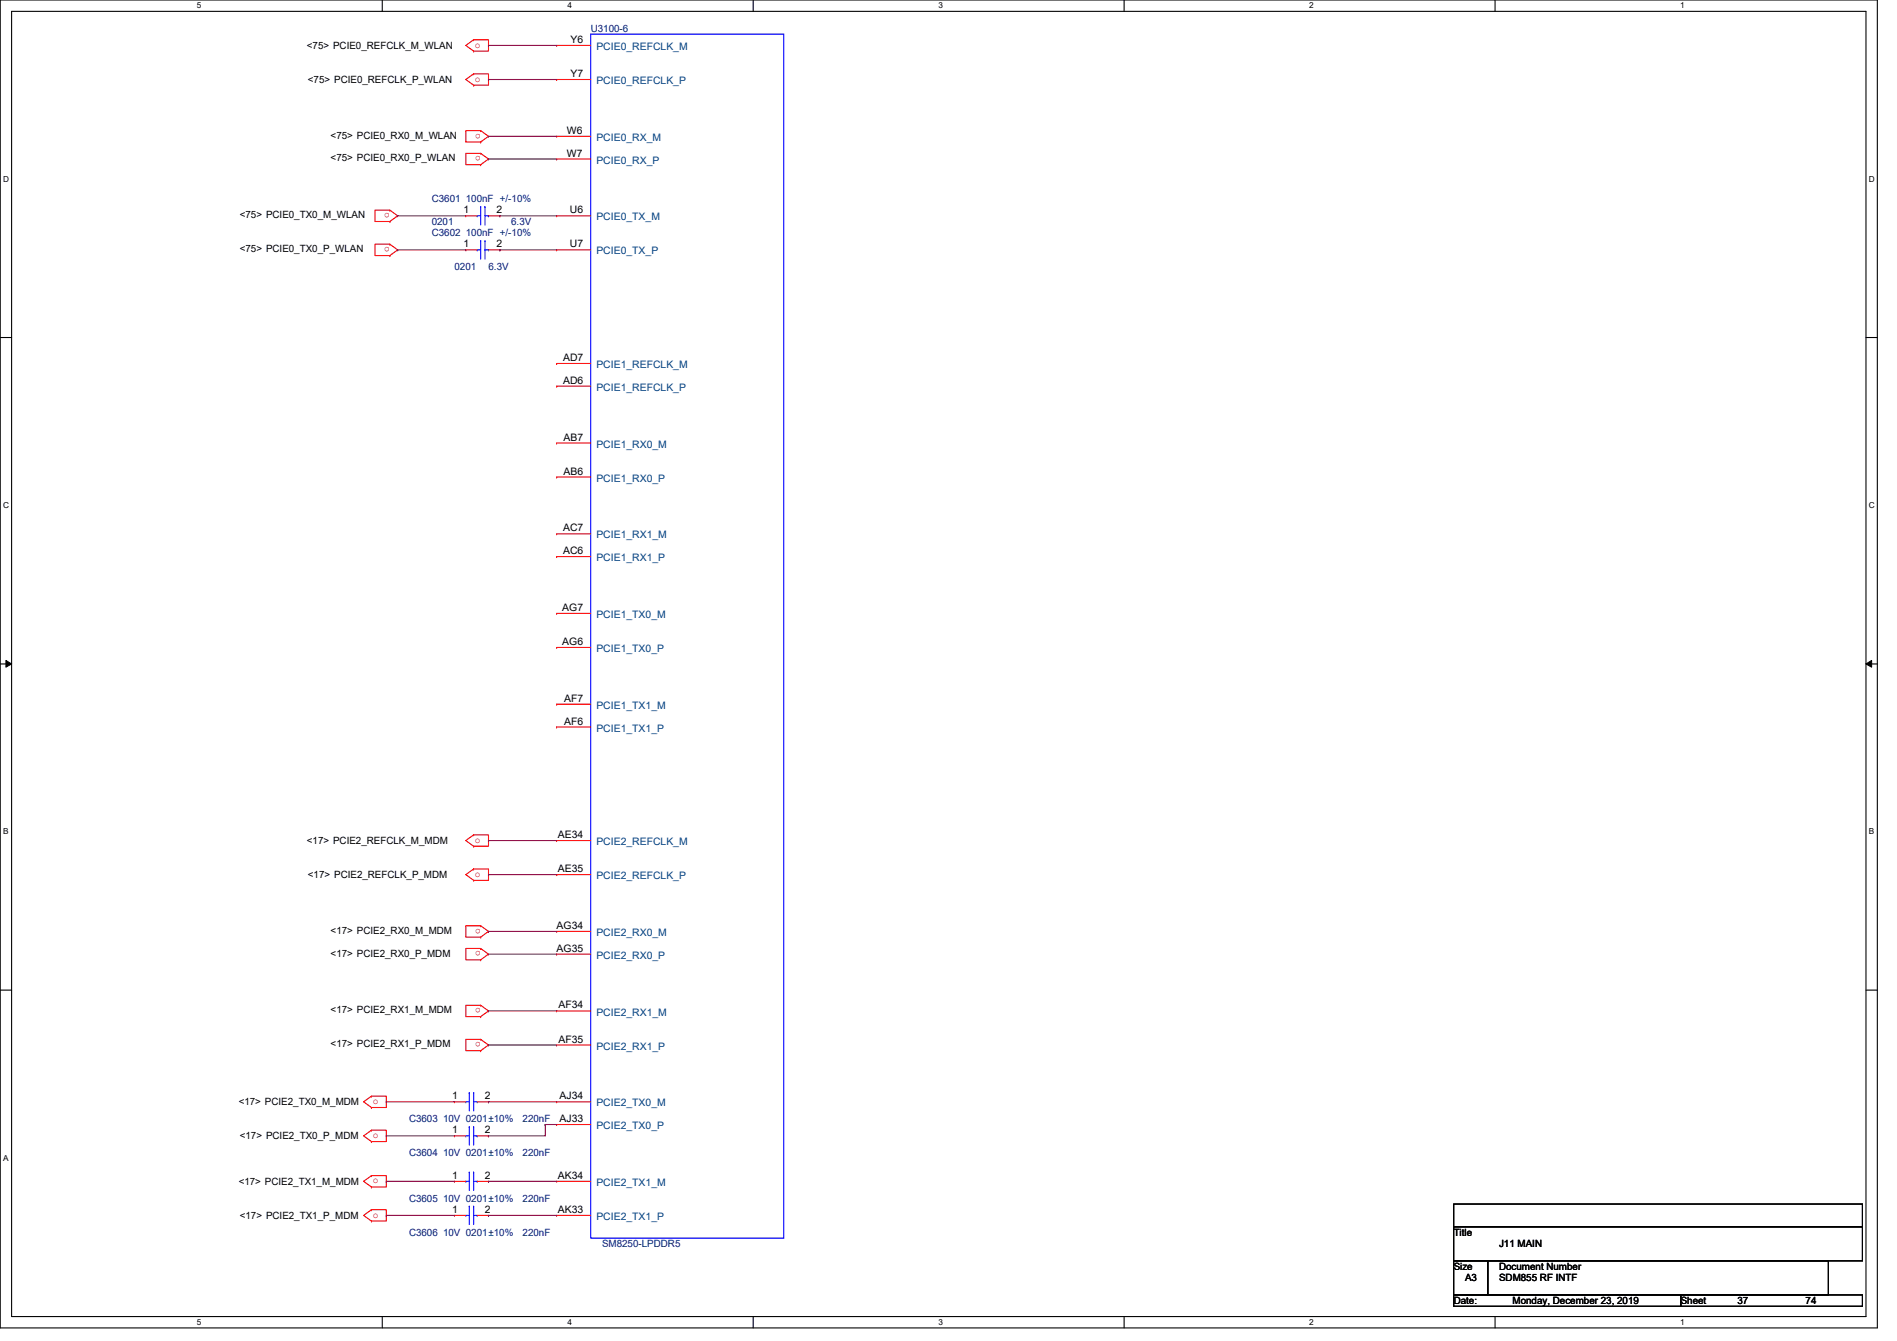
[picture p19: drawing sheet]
<svg xmlns="http://www.w3.org/2000/svg" width="297mm" height="210mm" viewBox="0 0 297 210" stroke-linecap="round" stroke-linejoin="round" font-family="sans-serif">
<defs><g id="words">
<g font-size="1.6" fill="#000080">
<text x="92.5" y="5">U3100-6</text>
<text x="67.6" y="31.7">C3601 100nF +/-10%</text>
<text x="67.6" y="35.2">0201</text>
<text x="80" y="35.2">6.3V</text>
<text x="67.6" y="37">C3602 100nF +/-10%</text>
<text x="71.2" y="42.3">0201</text>
<text x="76.5" y="42.3">6.3V</text>
<text x="64" y="175.7">C3603</text>
<text x="69.4" y="175.7">10V 0201±10%</text>
<text x="81.8" y="175.7">220nF</text>
<text x="64" y="181">C3604</text>
<text x="69.4" y="181">10V 0201±10%</text>
<text x="81.8" y="181">220nF</text>
<text x="64" y="188.1">C3605</text>
<text x="69.4" y="188.1">10V 0201±10%</text>
<text x="81.8" y="188.1">220nF</text>
<text x="64" y="193.5">C3606</text>
<text x="69.4" y="193.5">10V 0201±10%</text>
<text x="81.8" y="193.5">220nF</text>
<text x="94.3" y="195.2">SM8250-LPDDR5</text>
</g>
<g font-size="1.6">
<text x="48" y="7.7">&lt;75&gt; PCIE0_REFCLK_M_WLAN</text>
<text x="89.3" y="6.7">Y6</text>
<text x="48.2" y="13">&lt;75&gt; PCIE0_REFCLK_P_WLAN</text>
<text x="89.3" y="12.1">Y7</text>
<text x="51.8" y="21.7">&lt;75&gt; PCIE0_RX0_M_WLAN</text>
<text x="88.8" y="21">W6</text>
<text x="51.8" y="25.3">&lt;75&gt; PCIE0_RX0_P_WLAN</text>
<text x="88.8" y="24.5">W7</text>
<text x="37.5" y="34.2">&lt;75&gt; PCIE0_TX0_M_WLAN</text>
<text x="72.6" y="33.4">1</text>
<text x="77.7" y="33.4">2</text>
<text x="89.2" y="33.4">U6</text>
<text x="37.5" y="39.5">&lt;75&gt; PCIE0_TX0_P_WLAN</text>
<text x="72.6" y="38.7">1</text>
<text x="77.7" y="38.7">2</text>
<text x="89.2" y="38.7">U7</text>
<text x="88.2" y="56.5">AD7</text>
<text x="88.2" y="60.1">AD6</text>
<text x="88.3" y="69">AB7</text>
<text x="88.3" y="74.3">AB6</text>
<text x="88.2" y="83.2">AC7</text>
<text x="88.2" y="86.7">AC6</text>
<text x="88" y="95.6">AG7</text>
<text x="88" y="101">AG6</text>
<text x="88.3" y="109.9">AF7</text>
<text x="88.3" y="113.4">AF6</text>
<text x="87.4" y="131.2">AE34</text>
<text x="48" y="132.1">&lt;17&gt; PCIE2_REFCLK_M_MDM</text>
<text x="48.2" y="137.5">&lt;17&gt; PCIE2_REFCLK_P_MDM</text>
<text x="87.4" y="136.5">AE35</text>
<text x="51.8" y="149.7">&lt;17&gt; PCIE2_RX0_P_MDM</text>
<text x="51.8" y="146.2">&lt;17&gt; PCIE2_RX0_M_MDM</text>
<text x="87.2" y="149">AG35</text>
<text x="87.2" y="145.4">AG34</text>
<text x="51.8" y="158.6">&lt;17&gt; PCIE2_RX1_M_MDM</text>
<text x="87.5" y="157.9">AF34</text>
<text x="51.8" y="164">&lt;17&gt; PCIE2_RX1_P_MDM</text>
<text x="87.5" y="163.2">AF35</text>
<text x="37.4" y="173">&lt;17&gt; PCIE2_TX0_M_MDM</text>
<text x="70.8" y="172.1">1</text>
<text x="75.9" y="172.1">2</text>
<text x="87.6" y="172.1">AJ34</text>
<text x="37.5" y="178.3">&lt;17&gt; PCIE2_TX0_P_MDM</text>
<text x="70.8" y="177.4">1</text>
<text x="75.9" y="177.4">2</text>
<text x="87.6" y="175.6">AJ33</text>
<text x="37.4" y="185.5">&lt;17&gt; PCIE2_TX1_M_MDM</text>
<text x="70.8" y="184.5">1</text>
<text x="75.9" y="184.5">2</text>
<text x="87.4" y="184.5">AK34</text>
<text x="37.5" y="190.8">&lt;17&gt; PCIE2_TX1_P_MDM</text>
<text x="70.8" y="189.9">1</text>
<text x="75.9" y="189.9">2</text>
<text x="87.4" y="189.9">AK33</text>
<text x="227.6" y="193.5">Title</text>
<text x="234.7" y="195.2">J11 MAIN</text>
<text x="227.6" y="198.8">Size</text>
<text x="229.4" y="200.6">A3</text>
<text x="234.7" y="198.8">Document Number</text>
<text x="234.7" y="200.6">SDM855 RF INTF</text>
<text x="227.6" y="204.1">Date:</text>
<text x="236.8" y="204.1">Monday, December 23, 2019</text>
<text x="263.2" y="204.1">Sheet</text>
<text x="272.1" y="204.1">37</text>
<text x="282.7" y="204.1">74</text>
</g>
<g font-size="1.6" fill="#f00">
<text x="74.4" y="7.5">o</text>
<text x="74.4" y="12.8">o</text>
<text x="75.3" y="20.9" transform="rotate(180 75.3 20.9)">o</text>
<text x="75.3" y="24.5" transform="rotate(180 75.3 24.5)">o</text>
<text x="61" y="33.4" transform="rotate(180 61 33.4)">o</text>
<text x="61" y="38.7" transform="rotate(180 61 38.7)">o</text>
<text x="74.4" y="131.9">o</text>
<text x="74.4" y="137.2">o</text>
<text x="75.3" y="145.4" transform="rotate(180 75.3 145.4)">o</text>
<text x="75.3" y="148.9" transform="rotate(180 75.3 148.9)">o</text>
<text x="75.3" y="157.8" transform="rotate(180 75.3 157.8)">o</text>
<text x="75.3" y="163.2" transform="rotate(180 75.3 163.2)">o</text>
<text x="58.4" y="172.8">o</text>
<text x="58.4" y="178.1">o</text>
<text x="58.4" y="185.2">o</text>
<text x="58.4" y="190.6">o</text>
</g>
<g font-size="1.6" fill="#004080">
<text x="93.4" y="7.8">PCIE0_REFCLK_M</text>
<text x="93.4" y="13.2">PCIE0_REFCLK_P</text>
<text x="93.4" y="22.1">PCIE0_RX_M</text>
<text x="93.4" y="25.6">PCIE0_RX_P</text>
<text x="93.4" y="34.5">PCIE0_TX_M</text>
<text x="93.4" y="39.8">PCIE0_TX_P</text>
<text x="93.4" y="57.6">PCIE1_REFCLK_M</text>
<text x="93.4" y="61.2">PCIE1_REFCLK_P</text>
<text x="93.4" y="70.1">PCIE1_RX0_M</text>
<text x="93.4" y="75.4">PCIE1_RX0_P</text>
<text x="93.4" y="84.3">PCIE1_RX1_M</text>
<text x="93.4" y="87.8">PCIE1_RX1_P</text>
<text x="93.4" y="96.7">PCIE1_TX0_M</text>
<text x="93.4" y="102.1">PCIE1_TX0_P</text>
<text x="93.4" y="111">PCIE1_TX1_M</text>
<text x="93.4" y="114.5">PCIE1_TX1_P</text>
<text x="93.4" y="132.3">PCIE2_REFCLK_M</text>
<text x="93.4" y="137.6">PCIE2_REFCLK_P</text>
<text x="93.4" y="146.5">PCIE2_RX0_M</text>
<text x="93.4" y="150.1">PCIE2_RX0_P</text>
<text x="93.4" y="159">PCIE2_RX1_M</text>
<text x="93.4" y="164.3">PCIE2_RX1_P</text>
<text x="93.4" y="173.2">PCIE2_TX0_M</text>
<text x="93.4" y="176.7">PCIE2_TX0_P</text>
<text x="93.4" y="185.6">PCIE2_TX1_M</text>
<text x="93.4" y="191">PCIE2_TX1_P</text>
</g>
<g font-size="1.3">
<text x="30.8" y="1.3">5</text>
<text x="88.9" y="1.3">4</text>
<text x="146.9" y="1.3">3</text>
<text x="205" y="1.3">2</text>
<text x="263.1" y="1.3">1</text>
<text x=".5" y="28.4">D</text>
<text x="292.6" y="28.4">D</text>
<text x=".5" y="79.5">C</text>
<text x="292.6" y="79.5">C</text>
<text x=".5" y="130.6">B</text>
<text x="292.6" y="130.6">B</text>
<text x=".5" y="181.7">A</text>
<text x="30.8" y="207.4">5</text>
<text x="88.9" y="207.4">4</text>
<text x="146.9" y="207.4">3</text>
<text x="205" y="207.4">2</text>
<text x="263.1" y="207.4">1</text>
</g>
</g></defs>
<path d="M0 0h294v207.9h-294zM1.8 1.8h290.4v204.3h-290.4z" fill="none" stroke="#000" stroke-width=".17"/>
<g fill="#fff">
<path d="M30.8 .2h.7v1.4h-.7z"/>
<path d="M30.8 206.2h.7v1.4h-.7z"/>
</g>
<path d="M59.9 0v1.8M59.9 206.1v1.8" fill="none" stroke="#000" stroke-width=".17"/>
<g fill="#fff">
<path d="M88.9 .2h.6v1.4h-.6z"/>
<path d="M88.9 206.2h.6v1.4h-.6z"/>
</g>
<path d="M117.9 0v1.8M117.9 206.1v1.8" fill="none" stroke="#000" stroke-width=".17"/>
<g fill="#fff">
<path d="M146.9 .2h.7v1.4h-.7z"/>
<path d="M146.9 206.2h.7v1.4h-.7z"/>
</g>
<path d="M176 0v1.8M176 206.1v1.8" fill="none" stroke="#000" stroke-width=".17"/>
<g fill="#fff">
<path d="M205 .2h.7v1.4h-.7z"/>
<path d="M205 206.2h.7v1.4h-.7z"/>
</g>
<path d="M234.1 0v1.8M234.1 206.1v1.8" fill="none" stroke="#000" stroke-width=".17"/>
<g fill="#fff">
<path d="M263.1 .2h.7v1.4h-.7z"/>
<path d="M263.1 206.2h.7v1.4h-.7z"/>
<path d="M.5 27.3h.9v1.4h-.9z"/>
<path d="M292.6 27.3h.9v1.4h-.9z"/>
<path d="M.5 78.4h.9v1.4h-.9z"/>
<path d="M292.6 78.4h.9v1.4h-.9z"/>
</g>
<path d="M0 52.8h1.8M292.2 52.8h1.8" fill="none" stroke="#000" stroke-width=".17"/>
<g fill="#fff">
<path d="M.5 129.5h.8v1.4h-.8z"/>
<path d="M292.6 129.5h.8v1.4h-.8z"/>
</g>
<path d="M0 103.9h1.8M292.2 103.9h1.8" fill="none" stroke="#000" stroke-width=".17"/>
<path d="M.9 103.4l.9 .5-.9 .5zM292.2 103.9l.9-.5v1z" fill="#000"/>
<path d="M.9 103.4l.9 .5-.9 .5zM292.2 103.9l.9-.5v1z" fill="none" stroke="#000" stroke-width=".16"/>
<path d="M.5 180.5h.8v1.4h-.8z" fill="#fff"/>
<path d="M0 155h1.8M292.2 155h1.8M227.6 188.5h64v3.5h-64zM227.6 192h64v5.4h-64zM227.6 197.4h5.4v5.3h-5.4zM233 197.4h53.3v5.3h-53.3zM227.6 202.7h35.6v1.8h-35.6zM263.2 202.7h28.4v1.8h-28.4z" fill="none" stroke="#000" stroke-width=".17"/>
<g fill="none" stroke="#f00" stroke-width=".17">
<path d="M74.2 6.2h.1M74.2 8h.1M74.2 6.2h2.3v1.8h-2.3M74.2 11.6h.1M74.2 13.3h.1M74.2 11.6h2.3v1.7h-2.3M74.2 6.2l-1.3 .9 1.3 .9M74.2 11.6l-1.3 .8 1.3 .9M87.2 7.1h.1M87.2 12.4h.1M87.2 7.1h5.3M87.2 12.4h5.3"/>
<path d="M61 34.7h.1M61 32.9h.1M61 32.9h-2.3v1.8h2.3M61 38.2h.1M61 38.2h-2.3v1.8h2.3M61 32.9l1.3 .9-1.3 .9M61 38.2l1.3 .9-1.3 .9M72.9 39.1h.1M72.9 33.8h.1M72.9 39.1h1.8M72.9 33.8h1.8M75.3 22.2h.1"/>
<path d="M75.3 20.4h.1M75.3 20.4h-2.4v1.8h2.4M75.3 25.8h.1M75.3 24h.1M75.3 24h-2.4v1.8h2.4M75.3 20.4l1.2 .9-1.2 .9M75.3 24l1.2 .9-1.2 .9M76.5 39.1h1.8M76.5 33.8h1.8M78.3 39.1h.1M78.3 33.8h.1M87.2 21.3h.1"/>
<path d="M87.2 24.9h.1M87.2 33.8h.1M87.2 39.1h.1M87.2 39.1h5.3M87.2 33.8h5.3M87.2 21.3h5.3M87.2 24.9h5.3M61 40h.1M87.2 56.9h.1M87.2 56.9h5.3M87.2 74.7h.1M87.2 74.7h5.3"/>
<path d="M87.2 60.5h.1M87.2 69.3h.1M87.2 60.5h5.3M87.2 69.3h5.3M87.2 83.6h.1M87.2 87.1h.1M87.2 96h.1M87.2 83.6h5.3M87.2 87.1h5.3M87.2 96h5.3M87.2 101.3h.1M87.2 110.2h.1"/>
<path d="M87.2 113.8h.1M87.2 101.3h5.3M87.2 110.2h5.3M87.2 113.8h5.3M74.2 130.7h.1M74.2 132.5h.1M74.2 130.7h2.3v1.8h-2.3M74.2 136h.1M74.2 137.8h.1M74.2 136h2.3v1.8h-2.3M74.2 130.7l-1.3 .9 1.3 .9M74.2 136l-1.3 .9 1.3 .9"/>
<path d="M87.2 131.6h.1M87.2 136.9h.1M87.2 131.6h5.3M87.2 136.9h5.3M75.3 146.7h.1M75.3 144.9h.1M75.3 144.9h-2.4v1.8h2.4M75.3 150.2h.1M75.3 148.5h.1M75.3 148.5h-2.4v1.7h2.4M75.3 159.1h.1M75.3 157.4h.1"/>
<path d="M75.3 157.4h-2.4v1.7h2.4M75.3 144.9l1.2 .9-1.2 .9M75.3 148.5l1.2 .9-1.2 .8M75.3 157.4l1.2 .8-1.2 .9M87.2 145.8h.1M87.2 149.3h.1M87.2 158.2h.1M87.2 145.8h5.3M87.2 149.3h5.3M87.2 158.2h5.3M58.2 171.6h.1M58.2 173.4h.1"/>
<path d="M58.2 171.6h2.3v1.8h-2.3M58.2 176.9h.1M58.2 178.7h.1M58.2 176.9h2.3v1.8h-2.3M58.2 171.6l-1.3 .9 1.3 .9M58.2 176.9l-1.3 .9 1.3 .9M71.2 172.5h.1M71.2 177.8h.1M71.2 172.5h1.7M71.2 177.8h1.7M74.7 172.5h1.8M74.7 177.8h1.8"/>
<path d="M75.3 164.5h.1M75.3 162.7h.1M75.3 162.7h-2.4v1.8h2.4M75.3 162.7l1.2 .9-1.2 .9M76.5 172.5h.1M76.5 177.8h.1M87.2 163.6h.1M87.2 172.5h.1M87.2 176h.1M87.2 172.5h5.3M87.2 163.6h5.3M87.2 176h5.3"/>
<path d="M58.2 184h.1M58.2 185.8h.1M58.2 184h2.3v1.8h-2.3M58.2 189.4h.1M58.2 191.1h.1M58.2 189.4h2.3v1.7h-2.3M58.2 184l-1.3 .9 1.3 .9M58.2 189.4l-1.3 .8 1.3 .9M71.2 190.2h.1M71.2 190.2h1.7M71.2 184.9h.1M71.2 184.9h1.7"/>
<path d="M74.7 190.2h1.8M74.7 184.9h1.8M76.5 190.2h.1M76.5 184.9h.1M87.2 184.9h.1M87.2 190.2h.1M87.2 184.9h5.3M87.2 190.2h5.3"/>
</g>
<g fill="none" stroke="#00f" stroke-width=".17">
<path d="M92.5 5.3h30.2v188.5h-30.2zM74.7 39.1h.1M74.7 33.8h.1M74.7 39.1h.6M74.7 33.8h.6M75.3 37.7h.1M75.3 32.3h.1M75.3 32.3v2.9M75.3 37.7v2.9M75.9 37.7h.1M75.9 32.3h.1M75.9 32.3v2.9"/>
<path d="M75.9 37.7v2.9M75.9 39.1h.6M75.9 33.8h.6M76.5 39.1h.1M76.5 33.8h.1M72.9 172.5h.1M72.9 177.8h.1M72.9 172.5h.6M72.9 177.8h.6M73.5 171h.1M73.5 176.4h.1M73.5 171v2.9"/>
<path d="M73.5 176.4v2.8M74.2 171h.1M74.2 176.4h.1M74.2 171v2.9M74.2 176.4v2.8M74.2 172.5h.5M74.2 177.8h.5M74.7 172.5h.1M74.7 177.8h.1M72.9 190.2h.1M72.9 190.2h.6M72.9 184.9h.1"/>
<path d="M72.9 184.9h.6M73.5 188.8h.1M73.5 188.8v2.9M73.5 183.5h.1M73.5 183.5v2.8M74.2 188.8h.1M74.2 188.8v2.9M74.2 190.2h.5M74.2 183.5h.1M74.2 183.5v2.8M74.2 184.9h.5M74.7 190.2h.1"/>
<path d="M74.7 184.9h.1"/>
</g>
<g fill="none" stroke="#800040" stroke-width=".17">
<path d="M76.5 7.1h.1M76.5 12.4h.1M76.5 7.1h10.7M76.5 12.4h10.7M62.3 33.8h.1M62.3 39.1h.1M62.3 33.8h10.6M62.3 39.1h10.6M76.5 21.3h.1M76.5 24.9h.1M76.5 21.3h10.7M76.5 24.9h10.7"/>
<path d="M78.3 33.8h.1M78.3 39.1h.1M78.3 33.8h8.9M78.3 39.1h8.9M76.5 131.6h.1M76.5 136.9h.1M76.5 131.6h10.7M76.5 136.9h10.7M76.5 145.8h.1M76.5 149.3h.1M76.5 158.2h.1M76.5 145.8h10.7"/>
<path d="M76.5 149.3h10.7M76.5 158.2h10.7M60.5 172.5h.1M60.5 177.8h.1M60.5 172.5h10.7M60.5 177.8h10.7M76.5 163.6h.1M76.5 172.5h.1M76.5 177.8h.1M76.5 163.6h10.7M76.5 172.5h10.7M85.4 176h.1"/>
<path d="M85.4 176h1.8M85.4 176v1.8h-8.9M60.5 184.9h.1M60.5 190.2h.1M60.5 184.9h10.7M60.5 190.2h10.7M76.5 184.9h.1M76.5 190.2h.1M76.5 184.9h10.7M76.5 190.2h10.7"/>
</g>
<use href="#words"/>
</svg>
